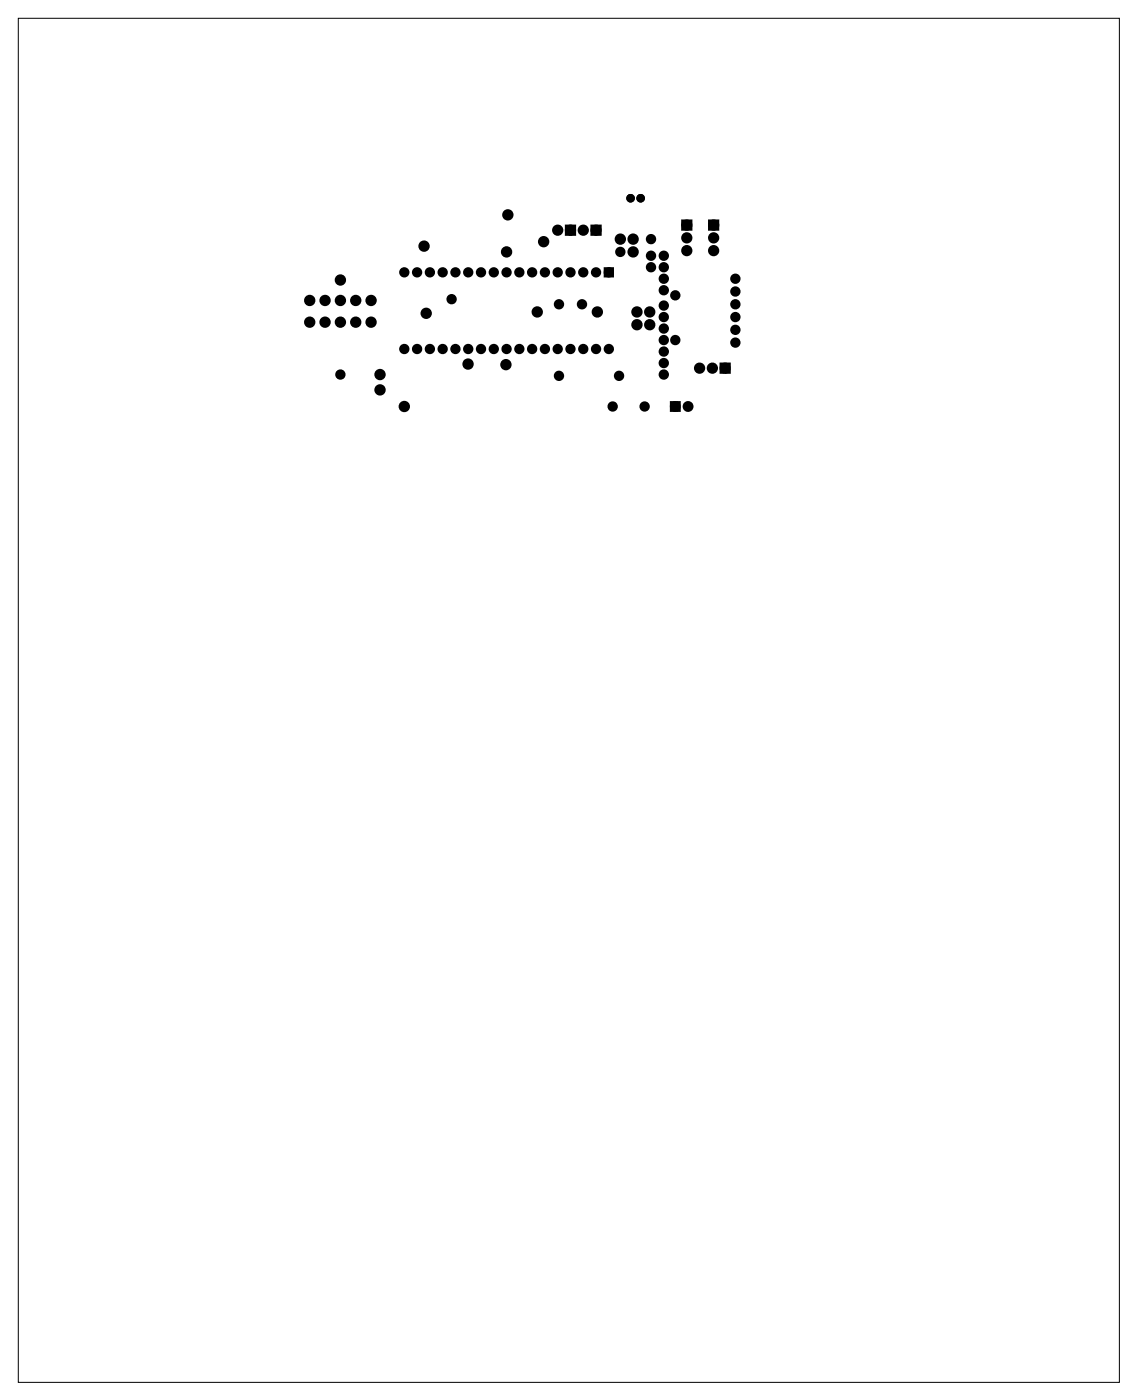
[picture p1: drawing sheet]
<svg xmlns="http://www.w3.org/2000/svg" width="226mm" height="278mm" viewBox="0 0 226 278" stroke-linecap="round" stroke-linejoin="round" font-family="sans-serif">
<path d="M3.6 3.6h218.8v271.2h-218.8z" fill="none" stroke="#000" stroke-width=".2"/>
<g fill="#000">
<circle cx="125.3" cy="39.4" r=".54"/>
<circle cx="127.3" cy="39.4" r=".54"/>
<circle cx="61.5" cy="59.7" r=".75"/>
<circle cx="64.6" cy="59.7" r=".75"/>
<circle cx="67.6" cy="59.7" r=".75"/>
<circle cx="67.6" cy="55.7" r=".75"/>
<circle cx="70.7" cy="59.7" r=".75"/>
<circle cx="73.7" cy="59.7" r=".75"/>
<circle cx="80.3" cy="54.1" r=".68"/>
<circle cx="82.9" cy="54.1" r=".68"/>
<circle cx="84.3" cy="48.9" r=".75"/>
<circle cx="85.4" cy="54.1" r=".68"/>
<circle cx="88" cy="54.1" r=".68"/>
<circle cx="89.7" cy="59.5" r=".7"/>
<circle cx="90.5" cy="54.1" r=".68"/>
<circle cx="93" cy="54.1" r=".68"/>
<circle cx="95.6" cy="54.1" r=".68"/>
<circle cx="98.1" cy="54.1" r=".68"/>
<circle cx="100.7" cy="54.1" r=".68"/>
<circle cx="100.7" cy="50.1" r=".75"/>
<circle cx="100.9" cy="42.7" r=".75"/>
<circle cx="103.2" cy="54.1" r=".68"/>
<circle cx="105.7" cy="54.1" r=".68"/>
<circle cx="108" cy="48.1" r=".75"/>
<circle cx="108.3" cy="54.1" r=".68"/>
<circle cx="110.8" cy="45.8" r=".74"/>
<circle cx="110.8" cy="54.1" r=".68"/>
<circle cx="113.4" cy="45.8" r=".74"/>
<circle cx="113.4" cy="54.1" r=".68"/>
<circle cx="115.9" cy="45.8" r=".74"/>
<circle cx="115.9" cy="54.1" r=".68"/>
<circle cx="118.4" cy="45.8" r=".74"/>
<circle cx="118.4" cy="54.1" r=".68"/>
<circle cx="121" cy="54.1" r=".68"/>
<circle cx="123.3" cy="50.1" r=".7"/>
<circle cx="123.3" cy="47.5" r=".75"/>
<circle cx="125.8" cy="47.5" r=".75"/>
<circle cx="125.8" cy="50.1" r=".75"/>
<circle cx="129.4" cy="53.1" r=".7"/>
<circle cx="129.4" cy="50.8" r=".7"/>
<circle cx="129.4" cy="47.5" r=".7"/>
<circle cx="131.9" cy="53.1" r=".7"/>
<circle cx="131.9" cy="50.8" r=".7"/>
<circle cx="131.9" cy="55.4" r=".7"/>
<circle cx="131.9" cy="57.7" r=".7"/>
<circle cx="134.2" cy="58.7" r=".7"/>
<circle cx="136.5" cy="49.8" r=".74"/>
<circle cx="136.5" cy="47.3" r=".74"/>
<circle cx="136.5" cy="44.7" r=".74"/>
<circle cx="141.8" cy="49.8" r=".74"/>
<circle cx="141.8" cy="47.3" r=".74"/>
<circle cx="141.8" cy="44.7" r=".74"/>
<circle cx="146.1" cy="55.4" r=".7"/>
<circle cx="146.1" cy="58" r=".7"/>
<circle cx="61.5" cy="64.1" r=".75"/>
<circle cx="64.6" cy="64.1" r=".75"/>
<circle cx="67.6" cy="74.5" r=".7"/>
<circle cx="67.6" cy="64.1" r=".75"/>
<circle cx="70.7" cy="64.1" r=".75"/>
<circle cx="73.7" cy="64.1" r=".75"/>
<circle cx="75.5" cy="74.5" r=".75"/>
<circle cx="75.5" cy="77.5" r=".75"/>
<circle cx="80.3" cy="69.4" r=".68"/>
<circle cx="82.9" cy="69.4" r=".68"/>
<circle cx="84.7" cy="62.3" r=".75"/>
<circle cx="85.4" cy="69.4" r=".68"/>
<circle cx="88" cy="69.4" r=".68"/>
<circle cx="90.5" cy="69.4" r=".68"/>
<circle cx="93" cy="72.4" r=".75"/>
<circle cx="93" cy="69.4" r=".68"/>
<circle cx="95.6" cy="69.4" r=".68"/>
<circle cx="98.1" cy="69.4" r=".68"/>
<circle cx="100.5" cy="72.5" r=".75"/>
<circle cx="100.7" cy="69.4" r=".68"/>
<circle cx="103.2" cy="69.4" r=".68"/>
<circle cx="105.7" cy="69.4" r=".68"/>
<circle cx="106.8" cy="62" r=".75"/>
<circle cx="108.3" cy="69.4" r=".68"/>
<circle cx="110.8" cy="69.4" r=".68"/>
<circle cx="111.1" cy="60.5" r=".7"/>
<circle cx="111.1" cy="74.7" r=".7"/>
<circle cx="113.4" cy="69.4" r=".68"/>
<circle cx="115.6" cy="60.5" r=".7"/>
<circle cx="115.9" cy="69.4" r=".68"/>
<circle cx="118.4" cy="69.4" r=".68"/>
<circle cx="118.7" cy="62" r=".75"/>
<circle cx="121" cy="69.4" r=".68"/>
<circle cx="123" cy="74.7" r=".7"/>
<circle cx="126.6" cy="62" r=".75"/>
<circle cx="126.6" cy="64.6" r=".75"/>
<circle cx="129.1" cy="62" r=".75"/>
<circle cx="129.1" cy="64.6" r=".75"/>
<circle cx="131.9" cy="65.3" r=".7"/>
<circle cx="131.9" cy="74.5" r=".7"/>
<circle cx="131.9" cy="63" r=".7"/>
<circle cx="131.9" cy="67.6" r=".7"/>
<circle cx="131.9" cy="69.9" r=".7"/>
<circle cx="131.9" cy="60.8" r=".7"/>
<circle cx="131.9" cy="72.2" r=".7"/>
<circle cx="134.2" cy="67.6" r=".7"/>
<circle cx="139" cy="73.2" r=".74"/>
<circle cx="141.6" cy="73.2" r=".74"/>
<circle cx="144.1" cy="73.2" r=".74"/>
<circle cx="146.1" cy="65.6" r=".7"/>
<circle cx="146.1" cy="68.1" r=".7"/>
<circle cx="146.1" cy="60.5" r=".7"/>
<circle cx="146.1" cy="63" r=".7"/>
<circle cx="80.3" cy="80.8" r=".75"/>
<circle cx="121.7" cy="80.8" r=".7"/>
<circle cx="128.1" cy="80.8" r=".7"/>
<circle cx="134.2" cy="80.8" r=".7"/>
<circle cx="136.7" cy="80.8" r=".7"/>
</g>
<g fill="none" stroke="#000" stroke-width=".75" stroke-linecap="butt">
<circle cx="61.5" cy="59.7" r=".75"/>
<circle cx="64.6" cy="59.7" r=".75"/>
<circle cx="67.6" cy="55.7" r=".75"/>
<circle cx="67.6" cy="59.7" r=".75"/>
<circle cx="70.7" cy="59.7" r=".75"/>
<circle cx="73.7" cy="59.7" r=".75"/>
<circle cx="84.3" cy="48.9" r=".75"/>
<circle cx="100.7" cy="50.1" r=".75"/>
<circle cx="100.9" cy="42.7" r=".75"/>
<circle cx="108" cy="48.1" r=".75"/>
<circle cx="123.3" cy="47.5" r=".75"/>
<circle cx="125.8" cy="47.5" r=".75"/>
<circle cx="125.8" cy="50.1" r=".75"/>
<circle cx="61.5" cy="64.1" r=".75"/>
<circle cx="64.6" cy="64.1" r=".75"/>
<circle cx="67.6" cy="64.1" r=".75"/>
<circle cx="70.7" cy="64.1" r=".75"/>
<circle cx="73.7" cy="64.1" r=".75"/>
<circle cx="75.5" cy="77.5" r=".75"/>
<circle cx="75.5" cy="74.5" r=".75"/>
<circle cx="84.7" cy="62.3" r=".75"/>
<circle cx="93" cy="72.4" r=".75"/>
<circle cx="100.5" cy="72.5" r=".75"/>
<circle cx="106.8" cy="62" r=".75"/>
<circle cx="118.7" cy="62" r=".75"/>
<circle cx="126.6" cy="62" r=".75"/>
<circle cx="126.6" cy="64.6" r=".75"/>
<circle cx="129.1" cy="62" r=".75"/>
<circle cx="129.1" cy="64.6" r=".75"/>
<circle cx="80.3" cy="80.8" r=".75"/>
</g>
<path d="M112.6 45h1.5v1.5h-1.5zM117.7 45h1.5v1.5h-1.5zM120.3 53.5h1.4v1.3h-1.4zM135.7 44h1.5v1.5h-1.5zM141.1 44h1.4v1.5h-1.4zM143.4 72.5h1.4v1.4h-1.4zM133.5 80.1h1.4v1.4h-1.4z" fill="#000"/>
<g fill="none" stroke="#000" stroke-width=".76" stroke-linecap="butt">
<path d="M112.6 45h1.5v1.5h-1.5zM117.7 45h1.5v1.5h-1.5zM135.7 44h1.5v1.5h-1.5zM141.1 44h1.4v1.5h-1.4zM143.4 72.5h1.4v1.4h-1.4zM133.5 80.1h1.4v1.4h-1.4z"/>
<circle cx="110.8" cy="45.8" r=".74"/>
<circle cx="113.4" cy="45.8" r=".74"/>
<circle cx="115.9" cy="45.8" r=".74"/>
<circle cx="118.4" cy="45.8" r=".74"/>
<circle cx="136.5" cy="47.3" r=".74"/>
<circle cx="136.5" cy="44.7" r=".74"/>
<circle cx="136.5" cy="49.8" r=".74"/>
<circle cx="141.8" cy="47.3" r=".74"/>
<circle cx="141.8" cy="44.7" r=".74"/>
<circle cx="141.8" cy="49.8" r=".74"/>
<circle cx="139" cy="73.2" r=".74"/>
<circle cx="141.6" cy="73.2" r=".74"/>
<circle cx="144.1" cy="73.2" r=".74"/>
<circle cx="134.2" cy="80.8" r=".7"/>
<circle cx="136.7" cy="80.8" r=".7"/>
</g>
<g fill="none" stroke="#000" stroke-width=".65" stroke-linecap="butt">
<circle cx="89.7" cy="59.5" r=".7"/>
<circle cx="123.3" cy="50.1" r=".7"/>
<circle cx="129.4" cy="47.5" r=".7"/>
<circle cx="129.4" cy="50.8" r=".7"/>
<circle cx="129.4" cy="53.1" r=".7"/>
<circle cx="131.9" cy="57.7" r=".7"/>
<circle cx="131.9" cy="53.1" r=".7"/>
<circle cx="131.9" cy="55.4" r=".7"/>
<circle cx="131.9" cy="50.8" r=".7"/>
<circle cx="134.2" cy="58.7" r=".7"/>
<circle cx="146.1" cy="58" r=".7"/>
<circle cx="146.1" cy="55.4" r=".7"/>
<circle cx="67.6" cy="74.5" r=".7"/>
<circle cx="111.1" cy="74.7" r=".7"/>
<circle cx="111.1" cy="60.5" r=".7"/>
<circle cx="115.6" cy="60.5" r=".7"/>
<circle cx="123" cy="74.7" r=".7"/>
<circle cx="131.9" cy="74.5" r=".7"/>
<circle cx="131.9" cy="65.3" r=".7"/>
<circle cx="131.9" cy="63" r=".7"/>
<circle cx="131.9" cy="60.8" r=".7"/>
<circle cx="131.9" cy="67.6" r=".7"/>
<circle cx="131.9" cy="69.9" r=".7"/>
<circle cx="131.9" cy="72.2" r=".7"/>
<circle cx="134.2" cy="67.6" r=".7"/>
<circle cx="146.1" cy="60.5" r=".7"/>
<circle cx="146.1" cy="63" r=".7"/>
<circle cx="146.1" cy="65.6" r=".7"/>
<circle cx="146.1" cy="68.1" r=".7"/>
<circle cx="121.7" cy="80.8" r=".7"/>
<circle cx="128.1" cy="80.8" r=".7"/>
</g>
<g fill="none" stroke="#000" stroke-width=".68" stroke-linecap="butt">
<path d="M120.3 53.5h1.4v1.3h-1.4z"/>
<circle cx="80.3" cy="54.1" r=".68"/>
<circle cx="82.9" cy="54.1" r=".68"/>
<circle cx="85.4" cy="54.1" r=".68"/>
<circle cx="88" cy="54.1" r=".68"/>
<circle cx="90.5" cy="54.1" r=".68"/>
<circle cx="93" cy="54.1" r=".68"/>
<circle cx="95.6" cy="54.1" r=".68"/>
<circle cx="98.1" cy="54.1" r=".68"/>
<circle cx="100.7" cy="54.1" r=".68"/>
<circle cx="103.2" cy="54.1" r=".68"/>
<circle cx="105.7" cy="54.1" r=".68"/>
<circle cx="108.3" cy="54.1" r=".68"/>
<circle cx="110.8" cy="54.1" r=".68"/>
<circle cx="113.4" cy="54.1" r=".68"/>
<circle cx="115.9" cy="54.1" r=".68"/>
<circle cx="118.4" cy="54.1" r=".68"/>
<circle cx="121" cy="54.1" r=".68"/>
<circle cx="80.3" cy="69.4" r=".68"/>
<circle cx="82.9" cy="69.4" r=".68"/>
<circle cx="85.4" cy="69.4" r=".68"/>
<circle cx="88" cy="69.4" r=".68"/>
<circle cx="90.5" cy="69.4" r=".68"/>
<circle cx="93" cy="69.4" r=".68"/>
<circle cx="95.6" cy="69.4" r=".68"/>
<circle cx="98.1" cy="69.4" r=".68"/>
<circle cx="100.7" cy="69.4" r=".68"/>
<circle cx="103.2" cy="69.4" r=".68"/>
<circle cx="105.7" cy="69.4" r=".68"/>
<circle cx="108.3" cy="69.4" r=".68"/>
<circle cx="110.8" cy="69.4" r=".68"/>
<circle cx="113.4" cy="69.4" r=".68"/>
<circle cx="115.9" cy="69.4" r=".68"/>
<circle cx="118.4" cy="69.4" r=".68"/>
<circle cx="121" cy="69.4" r=".68"/>
</g>
<g fill="none" stroke="#000" stroke-width=".63" stroke-linecap="butt">
<circle cx="125.3" cy="39.4" r=".54"/>
<circle cx="127.3" cy="39.4" r=".54"/>
</g>
</svg>
